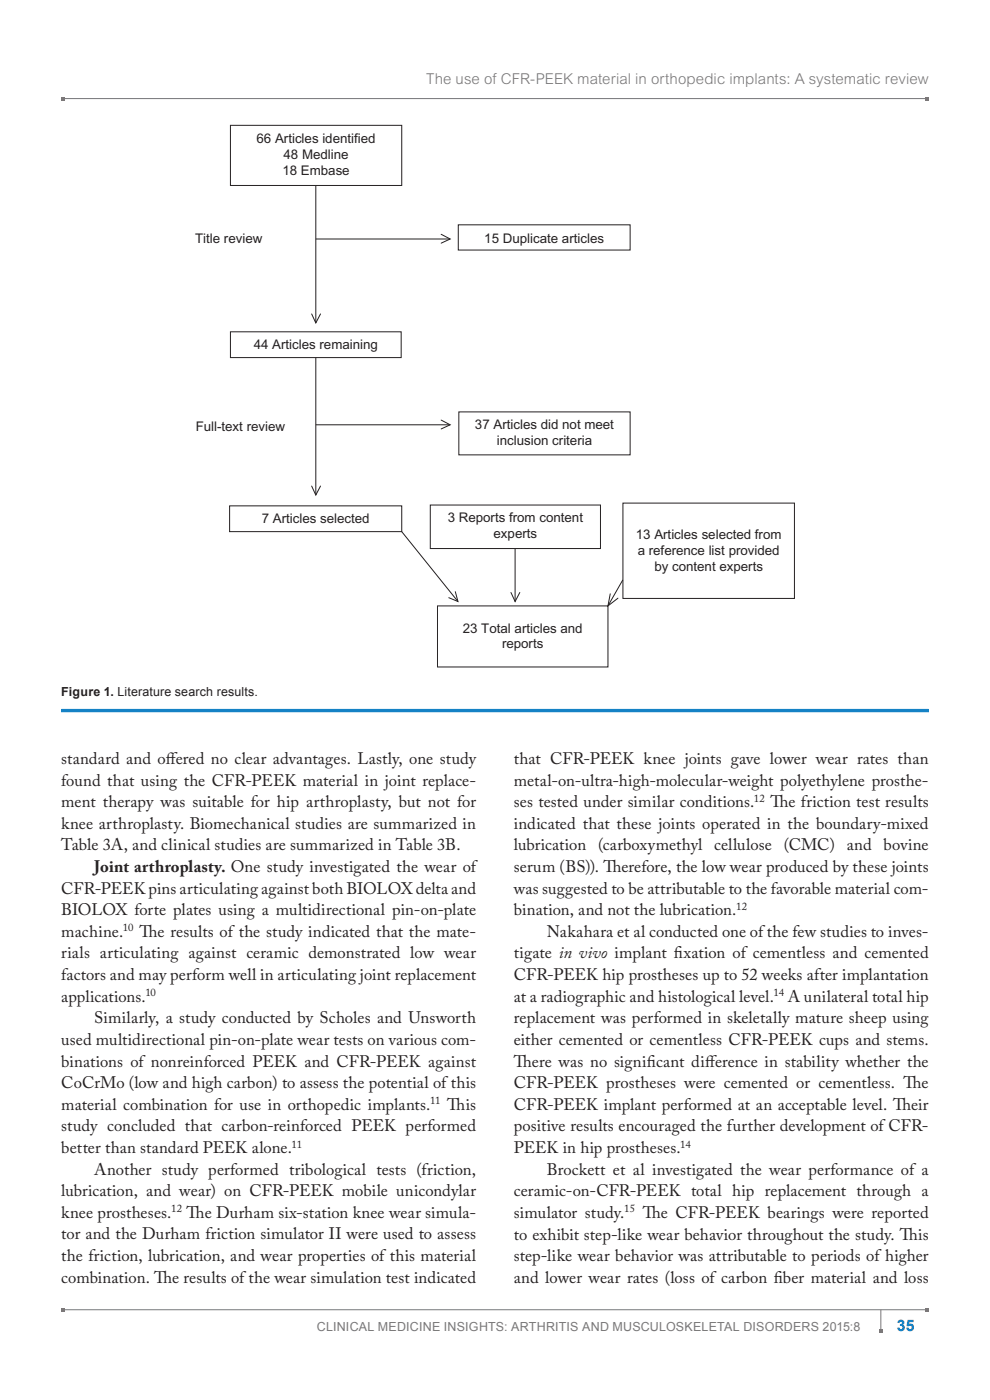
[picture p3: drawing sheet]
<svg xmlns="http://www.w3.org/2000/svg" width="210mm" height="297mm" viewBox="0 0 210 297" stroke-linecap="round" stroke-linejoin="round" font-family="sans-serif">
<defs><g id="words">
<g font-size="3.5" fill="#231f20">
<text x="13" y="162.1">standard and of</text>
<text x="13" y="166.6">found that using the CFR-PEEK material in joint replace-</text>
<text x="35.2" y="162.1">fered no clear advantages. Lastly, one study</text>
<text x="109" y="162.1">that CFR-PEEK knee joints gave lower wear rates than</text>
<text x="109" y="166.6">metal-on-ultra-high-molecular-weight polyethylene prosthe-</text>
<text x="13" y="171.2">ment therapy was suitable for hip arthroplasty, but not for</text>
<text x="109" y="171.2">ses tested under similar conditions.</text>
<text x="163.4" y="171.2">T</text>
<text x="163.4" y="171.2">he friction test results</text>
<text x="13" y="175.8">knee arthroplasty. Biomechanical studies are summarized in</text>
<text x="109" y="175.8">indicated that these joints operated in the boundary-mixed</text>
<text x="13" y="180.4">Table 3A, and clinical studies are summarized in Table 3B.</text>
<text x="20" y="185">Joint arthroplasty. One study investigated the wear of</text>
<text x="109" y="180.4">lubrication</text>
<text x="109" y="185">serum (BS)). T</text>
<text x="126.9" y="180.4">(carboxymethyl</text>
<text x="128" y="185">herefore, the low wear produced by these joints</text>
<text x="151.5" y="180.4">cellulose</text>
<text x="166.3" y="180.4">(CMC)</text>
<text x="179.6" y="180.4">and</text>
<text x="187.4" y="180.4">bovine</text>
<text x="13" y="189.6">CFR-PEEK pins articulating against both BIOLOX delta and</text>
<text x="109" y="189.6">was suggested to be attributable to the favorable material com-</text>
<text x="13" y="194.2">BIOLOX forte plates using a multidirectional pin-on-plate</text>
<text x="109" y="194.2">bination, and not the lubrication.</text>
<text x="13" y="198.7">machine.</text>
<text x="13" y="203.3">rials articulating against ceramic demonstrated low wear</text>
<text x="29.6" y="198.7">T</text>
<text x="29.6" y="198.7">he results of the study indicated that the mate-</text>
<text x="109" y="203.3">tigate in vivo implant f</text>
<text x="116" y="198.7">Nakahara et al conducted one of the few studies to inves-</text>
<text x="143" y="203.3">ixation of cementless and cemented</text>
<text x="13" y="207.9">factors and may perform well in articulating joint replacement</text>
<text x="109" y="207.9">CFR-PEEK hip prostheses up to 52 weeks after implantation</text>
<text x="13" y="212.5">applications.</text>
<text x="109" y="212.5">at a radiographic and histological level.</text>
<text x="167.1" y="212.5">A unilateral total hip</text>
<text x="13" y="221.7">used multidirectional pin-on-plate wear tests on various com-</text>
<text x="20" y="217.1">Similarly, a study conducted by Scholes and Unsworth</text>
<text x="109" y="217.1">replacement was performed in skeletally mature sheep using</text>
<text x="109" y="221.7">either cemented or cementless CFR-PEEK cups and stems.</text>
<text x="13" y="226.3">binations of nonreinforced PEEK and CFR-PEEK against</text>
<text x="109" y="226.3">T</text>
<text x="109" y="226.3">here was no signif</text>
<text x="137.2" y="226.3">icant dif</text>
<text x="149.6" y="226.3">ference in stability whether the</text>
<text x="13" y="230.8">CoCrMo (low and high carbon) to assess the potential of this</text>
<text x="109" y="230.8">CFR-PEEK prostheses were cemented or cementless. T</text>
<text x="191.6" y="230.8">he</text>
<text x="13" y="235.4">material combination for use in orthopedic implants.</text>
<text x="94.9" y="235.4">T</text>
<text x="94.9" y="235.4">his</text>
<text x="109" y="235.4">CFR-PEEK implant performed at an acceptable level. T</text>
<text x="189.4" y="235.4">heir</text>
<text x="13" y="240">study concluded that carbon-reinforced PEEK performed</text>
<text x="13" y="244.6">better than standard PEEK alone.</text>
<text x="109" y="240">positive results encouraged the further development of CFR-</text>
<text x="109" y="244.6">PEEK in hip prostheses.</text>
<text x="20" y="249.2">Another study performed tribological tests (friction,</text>
<text x="116" y="249.2">Brockett et al investigated the wear performance of a</text>
<text x="13" y="253.8">lubrication, and wear) on CFR-PEEK mobile unicondylar</text>
<text x="109" y="253.8">ceramic-on-CFR-PEEK total hip replacement through a</text>
<text x="13" y="258.4">knee prostheses.</text>
<text x="13" y="262.9">tor and the Durham friction simulator II were used to assess</text>
<text x="39.6" y="258.4">T</text>
<text x="39.6" y="258.4">he Durham six-station knee wear simula-</text>
<text x="109" y="258.4">simulator study.</text>
<text x="109" y="263">to exhibit step-like wear behavior throughout the study. T</text>
<text x="136.3" y="258.4">T</text>
<text x="136.3" y="258.4">he CFR-PEEK bearings were reported</text>
<text x="190.9" y="263">his</text>
<text x="13" y="267.5">the friction, lubrication, and wear properties of this material</text>
<text x="109" y="267.5">step-like wear behavior was attributable to periods of higher</text>
<text x="13" y="272.1">combination. T</text>
<text x="32.7" y="272.1">he results of the wear simulation test indicated</text>
<text x="109" y="272.1">and lower wear rates (loss of carbon f</text>
<text x="164.1" y="272.1">iber material and loss</text>
</g>
<text font-size="3.4" fill="#1055a4" x="190.2" y="282.4">35</text>
<text font-size="3.2" fill="#76787b" x="90.4" y="17.8">The use of CFR-PEEK material in orthopedic implants: A systematic review</text>
<g font-size="2.8" fill="#231f20">
<text x="54.4" y="30.4">66 Articles identified</text>
<text x="60.1" y="33.8">48 Medline</text>
<text x="59.9" y="37.2">18 Embase</text>
<text x="41.4" y="51.6">Title review</text>
<text x="102.7" y="51.6">15 Duplicate articles</text>
<text x="53.8" y="74">44 Articles remaining</text>
<text x="41.5" y="91.4">Full-text review</text>
<text x="100.8" y="91">37 Articles did not meet</text>
<text x="105.4" y="94.4">inclusion criteria</text>
<text x="55.5" y="110.9">7 Articles selected</text>
<text x="95" y="110.8">3 Reports from content</text>
<text x="104.7" y="114.2">experts</text>
<text x="134.9" y="114.3">13 Articles selected from</text>
<text x="135.3" y="117.7">a reference list provided</text>
<text x="138.8" y="121.1">by content experts</text>
<text x="98.2" y="134.2">23 Total articles and</text>
<text x="106.5" y="137.6">reports</text>
</g>
<text font-size="2.6" fill="#231f20" x="13" y="147.7">Figure 1. Literature search results.</text>
<text font-size="2.6" fill="#76787b" x="67.2" y="282.4">Clinical Medicine I nsights: Arthritis and Musculoskeletal Disorders 2015:8</text>
<g font-size="2.3" fill="#231f20">
<text x="159.9" y="170.1">12</text>
<text x="26.1" y="197.6">10</text>
<text x="156.1" y="193">12</text>
<text x="30.8" y="211.3">10</text>
<text x="164.1" y="211.3">14</text>
<text x="91.2" y="234.3">11</text>
<text x="61.8" y="243.4">11</text>
<text x="144.3" y="243.4">14</text>
<text x="36.3" y="257.2">12</text>
<text x="132.4" y="257.2">15</text>
</g>
</g></defs>
<path d="M13.4 20.9h183.2" fill="none" stroke="#76787b" stroke-width=".21"/>
<g fill="#76787b">
<path d="M13 20.6h.7v.7h-.7z"/>
<path d="M196.3 20.6h.7v.7h-.7z"/>
</g>
<path d="M13.4 277.9h183.2" fill="none" stroke="#76787b" stroke-width=".21"/>
<g fill="#76787b">
<path d="M13 277.5h.7v.7h-.7z"/>
<path d="M196.3 277.5h.7v.7h-.7z"/>
</g>
<path d="M186.8 277.9v4.4" fill="none" stroke="#76787b" stroke-width=".21"/>
<path d="M186.5 282h.7v.7h-.7z" fill="#76787b"/>
<path d="M13 150.7h184" fill="none" stroke="#1582c5" stroke-width=".71" stroke-linecap="butt"/>
<g fill="none" stroke="#231f20" stroke-width=".21">
<path d="M48.9 26.6h36.3v12.7h-36.3zM67 39.3v29.2M67 50.7h28.5M93.6 49.7l1.9 1-1.9 .9M97.2 47.7h36.5v5.3h-36.5zM48.9 70.4h36.2v5.5h-36.2zM66.1 66.6l.9 1.9 1-1.9M67 75.9v29.1M67 90.1h28.5M93.6 89.1l1.9 1-1.9 .9M97.3 87.4h36.4v9.1h-36.4zM48.7 107.3h36.5v5.5h-36.5z"/>
<path d="M66.1 103.1l.9 1.9 1-1.9M85.2 112.8l11.9 14.8M91.3 107.1h36.1v9.3h-36.1zM109.3 116.4v11.2M132.1 106.7h36.4v20.3h-36.4zM92.8 128.5h36.2v13h-36.2zM96.6 125.5l.5 2.1-1.9-.8M108.4 125.7l.9 1.9 1-1.9M129.4 126l-.4 2.5 2.1-1.6M132.1 123l-3.1 5.5"/>
</g>
<use href="#words"/>
</svg>
